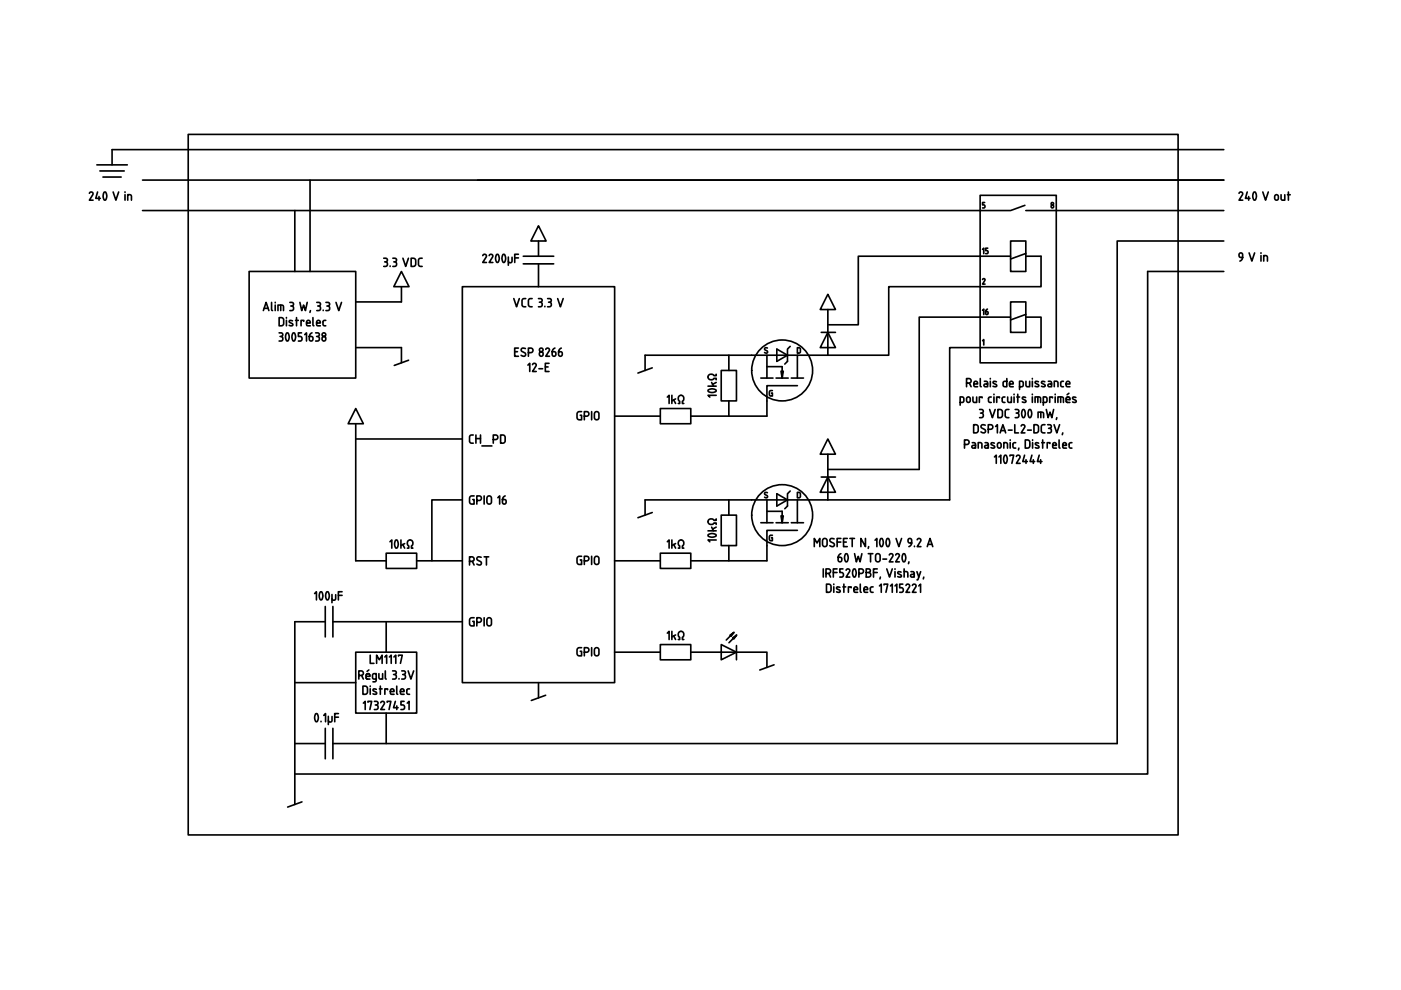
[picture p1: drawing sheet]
<svg xmlns="http://www.w3.org/2000/svg" width="297mm" height="210mm" viewBox="0 0 297 210" stroke-linecap="round" stroke-linejoin="round" font-family="sans-serif">
<g fill="none" stroke="#000" stroke-width=".35">
<path d="M20.5 35h6.5M21.2 36.2h5.1M21.8 37.5h3.9M30.2 38.2h229.3M39.9 28.5h209.9v148.5h-209.9zM65.7 38.2v19.4M259.5 31.7h-235.7v3.3M18.9 41a.4 .4 0 0 1 .6-.3 .4 .4 0 0 1 .2 .6l-.8 1.1h.8M20.7 40.7l-.4 1.4h1M21 41.7v.7M22.1 40.8l.2-.1a1.15 1.15 0 0 1-.1 1.7 1.26 1.26 0 0 1-.1-1.6zM24 40.7l.6 1.7 .6-1.7"/>
<path d="M26.5 40.7v.1M26.5 41.3v1.1M27.1 42.4v-1.1l.7 .1 .1 1M52.8 57.6h22.6v22.6h-22.6zM62.5 44.6v13M81.4 54.8h.4a.39 .39 0 0 1 .3 .3 .39 .39 0 0 1-.3 .4h-.2M81.8 55.5a.5 .5 0 0 1 .4 .5 .5 .5 0 0 1-.5 .5h-.3M82.7 56.4v.1M83.3 54.8h.4a.39 .39 0 0 1 .4 .3 .39 .39 0 0 1-.3 .4h-.3M83.7 55.5a.5 .5 0 0 1 .4 .5 .5 .5 0 0 1-.4 .5h-.4M85.1 57.6l1.6 3.2h-3.2zM85.4 54.8l.6 1.7 .6-1.7"/>
<path d="M87.2 54.8h.6l.3 .3v1l-.3 .4h-.6zM89.5 54.8h-.6l-.2 .4 .1 1 .2 .3h.5M102.4 54.2a.4 .4 0 0 1 .5-.3 .4 .4 0 0 1 .2 .6l-.7 1.2h.7M103.7 54.2a.4 .4 0 0 1 .5-.3 .4 .4 0 0 1 .3 .6l-.8 1.2h.8M105.3 54l.2-.1a1.15 1.15 0 0 1-.1 1.8 1.26 1.26 0 0 1-.1-1.7zM106.6 54l.2-.1a1.15 1.15 0 0 1 0 1.8 1.26 1.26 0 0 1-.2-1.7zM107.8 54.5v1.7M108.6 54.5v.8a.4 .4 0 0 1-.4 .4 .4 .4 0 0 1-.4-.3M109.1 54.7h.8M109.9 53.9h-.8v1.8M110.9 54.3h6.5M110.9 55.9h6.5"/>
<path d="M114.2 47.9l1.6 3.2h-3.2zM114.2 51.1v3.2M114.2 55.9v4.9M207.8 41.4h16.2v35.5h-16.2zM208.3 59.3a.26 .26 0 0 1 .4-.2 .26 .26 0 0 1 .1 .3l-.5 .8h.5M208.3 52.9l.3-.3v1.2M208.8 42.9h-.5v.5l.4 .1a.34 .34 0 0 1 .1 .3 .34 .34 0 0 1-.2 .3h-.3M209.4 52.6h-.4v.5l.4 .1a.34 .34 0 0 1 .1 .3 .34 .34 0 0 1-.3 .3h-.2M214.3 51.1h3.2v6.5h-3.2zM214.3 54.3h-32.3v14.6h-6.5M217.3 43.5l-3 1.1h-184.1M217.5 54.3h3.2v6.5h-32.3v14.5h-12.9"/>
<path d="M217.5 53.7l-3.2 1.2M217.5 44.6h42M222.9 43a.41 .41 0 0 0 .5 .6v.3a.27 .27 0 0 1-.3 .2 .27 .27 0 0 1-.2-.2 .46 .46 0 0 1 .4-.6 .26 .26 0 0 0 0-.3 .26 .26 0 0 0-.4 0zM259.5 57.6h-16.2v106.5h-180.8M259.5 51.1h-22.6v106.6h-166.3M262.7 41a.4 .4 0 0 1 .5-.3 .4 .4 0 0 1 .2 .6l-.7 1.1h.8M263.5 54.6h-.5a.48 .48 0 0 1-.3-.6 .48 .48 0 0 1 .6-.3l.2 .3v.7l-.2 .4-.4 .3M264.4 40.7l-.3 1.4h.9M264.7 41.7v.7M264.8 53.6l.6 1.8 .6-1.8M265.8 40.8l.2-.1a1.15 1.15 0 0 1 0 1.7 1.26 1.26 0 0 1-.2-1.6zM267.4 53.6v.1"/>
<path d="M267.4 54.2v1.2M267.7 40.7l.6 1.7 .6-1.7M267.9 55.4v-1.2l.8 .1v1.1M270.4 41.4a.39 .39 0 0 1 .4-.1 .39 .39 0 0 1 .2 .4v.4a.4 .4 0 0 1-.4 .3 .4 .4 0 0 1-.3-.3zM271.6 41.3v.9l.3 .2h.5v-1.1M273 41.3h.6M273.2 40.7v1.7M55.8 65.9l.6-1.8 .6 1.8M56 65.4h.8M57.6 64.1v1.5l.2 .3M58.4 64.1v.1M58.4 64.7v1.2"/>
<path d="M58.9 65.9v-1.2l1.1 .1 .1 1.1M59.2 70.6h.4a.39 .39 0 0 1 .4 .3 .39 .39 0 0 1-.4 .4h-.2M59.2 67.3l.6 .1 .3 .3v1l-.3 .4h-.6zM59.5 64.7v1.2M59.6 71.3a.5 .5 0 0 1 .4 .5 .5 .5 0 0 1-.4 .5h-.4M60.7 67.3v.1M60.7 67.9v1.2M60.7 70.7l.2-.1a1.15 1.15 0 0 1 0 1.7 1.26 1.26 0 0 1-.2-1.6zM61.5 64.1h.4a.39 .39 0 0 1 .3 .4 .39 .39 0 0 1-.3 .4h-.2M61.9 64.9a.5 .5 0 0 1 .4 .5 .5 .5 0 0 1-.5 .5h-.3M62 68a.36 .36 0 0 0-.4-.1 .36 .36 0 0 0-.2 .4l.7 .4a.36 .36 0 0 1-.2 .4 .36 .36 0 0 1-.5-.1h-.1M62.1 70.7l.2-.1a1.15 1.15 0 0 1 0 1.7 1.26 1.26 0 0 1-.2-1.6z"/>
<path d="M62.7 67.9h.6M62.9 67.3v1.8M63.6 64.1l.4 1.8 .4-1.2 .4 1.2 .3-1.8M63.9 70.6h-.6v.7h.4a.5 .5 0 0 1 .4 .5 .5 .5 0 0 1-.4 .5h-.4M64.4 68.1v-.2h-.6v1.2M64.6 71l.4-.4v1.7M65 68.5h.8a.42 .42 0 0 0-.2-.5 .42 .42 0 0 0-.5 0l-.1 .3v.6l.8 .2M65.8 65.9l-.1 .3M66.2 70.6l-.5 .4-.1 .9a.4 .4 0 0 0 .3 .4 .4 .4 0 0 0 .5-.3l-.2-.6-.6-.1M66.3 67.3v1.6l.2 .2M66.9 70.6h.4a.39 .39 0 0 1 .4 .3 .39 .39 0 0 1-.3 .4h-.3M67.1 68.5h.8a.42 .42 0 0 0-.1-.5 .42 .42 0 0 0-.5 0l-.2 .3 .1 .6 .7 .2"/>
<path d="M67.2 64.1h.4a.39 .39 0 0 1 .4 .4 .39 .39 0 0 1-.4 .4h-.2M67.4 71.3a.5 .5 0 0 1 .3 .5 .5 .5 0 0 1-.4 .5h-.4M67.6 64.9a.5 .5 0 0 1 .4 .5 .5 .5 0 0 1-.4 .5h-.4M68.4 70.7a.5 .5 0 0 0 0 .6 .5 .5 0 0 0 .5 .1l.2 .6a.4 .4 0 0 1-.4 .3 .4 .4 0 0 1-.4-.3 .56 .56 0 0 1 .6-.7 .39 .39 0 0 0 .1-.6 .39 .39 0 0 0-.6 0zM68.5 65.7v.2M69.1 67.9h-.4l-.2 .3v.7l.6 .2M69.1 64.1h.4a.39 .39 0 0 1 .4 .4 .39 .39 0 0 1-.3 .4h-.3M69.6 64.9a.5 .5 0 0 1 .3 .5 .5 .5 0 0 1-.4 .5h-.4M71.2 64.1l.6 1.8 .6-1.8M75.4 73.7h9.7v3.2M85.1 60.8v3.2h-9.7M86.6 76.4l-3 1.1"/>
<path d="M98 60.8h32.3v83.9h-32.3zM108.9 63.3l.6 1.7 .6-1.7M109.1 74.6h.6M109.9 73.8h-.8v1.7h.8M111.4 73.9a.47 .47 0 0 0-.7-.1 .47 .47 0 0 0 0 .7l.6 .3a.45 .45 0 0 1 0 .7 .45 .45 0 0 1-.7-.1l-.1-.1M111.5 63.3l-.6 .1-.2 .3v1.1l.3 .2h.5M111.9 77.4l.4-.4v1.8M112 74.8h.6a.49 .49 0 0 0 .4-.5 .49 .49 0 0 0-.5-.5h-.5v1.7M112.8 63.3l-.6 .1-.2 .3 .1 1.1 .3 .2h.4M112.9 77.3a.4 .4 0 0 1 .5-.2 .4 .4 0 0 1 .3 .5l-.8 1.2h.8M114.2 63.3h.4a.39 .39 0 0 1 .4 .4 .39 .39 0 0 1-.4 .4h-.2M114.3 78.2h.7"/>
<path d="M114.5 73.9a.5 .5 0 0 0 0 .6 .5 .5 0 0 0 .5 .2l.1 .5a.4 .4 0 0 1-.4 .3 .4 .4 0 0 1-.3-.3 .56 .56 0 0 1 .6-.7 .39 .39 0 0 0 0-.6 .39 .39 0 0 0-.5 0zM114.6 64.1a.5 .5 0 0 1 .4 .5 .5 .5 0 0 1-.5 .4h-.3M115.5 64.9v.1M115.6 77.8h.6M115.7 74.1a.4 .4 0 0 1 .5-.3 .4 .4 0 0 1 .3 .5l-.8 1.2h.8M116.1 63.3h.4a.39 .39 0 0 1 .4 .4 .39 .39 0 0 1-.3 .4h-.3M116.4 77h-.8v1.8h.8M116.5 64.1a.5 .5 0 0 1 .4 .5 .5 .5 0 0 1-.4 .4h-.4M117.7 73.8l-.5 .4-.1 1a.4 .4 0 0 0 .3 .3 .4 .4 0 0 0 .5-.3l-.2-.6h-.6M118.2 63.3l.6 1.7 .6-1.7M119 73.8l-.5 .4-.1 1a.4 .4 0 0 0 .4 .3 .4 .4 0 0 0 .4-.3l-.1-.6h-.7M138.3 78l-3 1.1"/>
<path d="M151.8 79.3v.3h-.4a.66 .66 0 0 0-1-.2 .66 .66 0 0 0 0 1 .66 .66 0 0 0 1-.2h.4v.3M152.9 78.5h3.2v6.5h-3.2zM154.5 75.3v3.2M162.6 75.3v4.9M162.6 77.7h3.2v2.5M162.7 73.8a.32 .32 0 0 0-.5-.1 .32 .32 0 0 0 0 .5l.4 .2a.32 .32 0 0 1 0 .5 .32 .32 0 0 1-.5-.2M164.7 74l2.3 1.3-2.3 1.3zM165.6 78.7h.5l-.3 1.5zM167.5 73.4l-.5 .6v2.6l-.6 .6M169.1 73.7h.4l.2 .2v.7l-.2 .3h-.4zM169.1 75.3v4.9M174.1 70.5h3"/>
<path d="M175.5 62.4l1.6 3.2h-3.2zM175.5 70.5l1.6 3.2h-3.2zM175.5 65.6v9.7M175.5 75.3h-38.7v3.2M208.3 72.2l.3-.2v1.2M208.3 65.8l.3-.3v1.2M209.4 65.5l-.4 .4v.6a.26 .26 0 0 0 .3 .2 .26 .26 0 0 0 .2-.2l-.1-.4-.4-.1M214.3 64h3.2v6.5h-3.2zM214.3 67.2h-19.4v32.3h-19.4M217.5 67.2h3.2v6.5h-19.4v32.3h-64.5v3.2M217.5 66.7l-3.2 1.1M75.4 86.6l1.6 3.2h-3.2z"/>
<path d="M75.4 89.8v29.1h6.5M75.4 93.1h22.6M100.3 92.2l-.5 .1-.3 .3 .1 1.1 .3 .2 .4 .1M100.9 92.2v1.8M100.9 93h1M101.9 92.2v1.8M102.2 94.5h2.1M104.6 93.2h.5a.49 .49 0 0 0 .5-.5 .49 .49 0 0 0-.5-.5h-.5v1.8M106.1 92.2h.6l.4 .4v.9l-.4 .4-.6 .1zM123.3 87.3h-.6l-.3 .3-.1 .9 .3 .4 .7 .1v-1h-.3M123.9 88.2h.5a.49 .49 0 0 0 .5-.5 .49 .49 0 0 0-.5-.4h-.5v1.7M125.4 87.3v1.7"/>
<path d="M126.1 87.4a.48 .48 0 0 1 .5-.1 .48 .48 0 0 1 .4 .4v.9a.49 .49 0 0 1-.5 .4 .49 .49 0 0 1-.5-.5zM130.3 88.2h9.7M140 86.6h6.5v3.2h-6.5zM141.5 84.2l.4-.4v1.7M142.5 83.8v1.7M142.8 84.8l.4 .7M143.2 84.6l-.7 .4M143.8 85.5h.3v-.4a.66 .66 0 0 1-.2-1 .66 .66 0 0 1 1 0 .66 .66 0 0 1-.2 1v.4h.3M150.1 81.9h1.7M150.2 82.7a1.27 1.27 0 0 1 1.6 .1 1.15 1.15 0 0 1-1.7 0zM150.9 81.1l.4 .8M151.8 83.8h-1.7l.4 .4"/>
<path d="M151.8 81.1l-.7 .4M154.5 85v3.2M161.3 80.2h2.6M163.8 82.8h-.5l-.2 .2v.7l.2 .2 .5 .1v-.7h-.2M164.5 80.2h2.6M167.8 80.2h2.6M169.1 81.8h-6.5v6.4h-16.1M175.5 93.1l1.6 3.2h-3.2zM175.5 96.3v9.7M203.6 85.3h.5l.2-.2 .1-.6-.3-.3h-.5v1.7M204.5 94.2h.5a.49 .49 0 0 0 .5-.5 .49 .49 0 0 0-.5-.4h-.5v1.7M204.9 81.2h.6a.49 .49 0 0 0 .4-.5 .49 .49 0 0 0-.5-.4h-.5v1.7"/>
<path d="M205 84.3a.39 .39 0 0 1 .5-.1 .39 .39 0 0 1 .2 .3v.5a.4 .4 0 0 1-.4 .3 .4 .4 0 0 1-.4-.3zM205.5 81.2l.4 .8M206.1 93.9h.5l.2 .3v.8h-.5a.3 .3 0 0 1-.3-.3 .3 .3 0 0 1 .3-.3h.5M206.3 84.2v.9l.2 .2h.6v-1.1M206.4 90l.6 .1 .4 .3v1l-.4 .4h-.6zM206.5 81.4h.8a.42 .42 0 0 0-.2-.5 .42 .42 0 0 0-.5 0l-.1 .3v.7l.8 .1M207.4 95v-1.2l.7 .2 .1 1M207.7 86.8h.4a.39 .39 0 0 1 .4 .4 .39 .39 0 0 1-.3 .4h-.3M207.8 80.3v1.5l.2 .2M208.1 87.6a.5 .5 0 0 1 .4 .5 .5 .5 0 0 1-.4 .5h-.4M208.2 84.4v-.2h-.6v1.1M208.7 80.8l.5 .1 .2 .3v.8h-.6a.3 .3 0 0 1-.2-.3 .3 .3 0 0 1 .3-.3h.5"/>
<path d="M208.9 93.9h.4l.2 .3v.8h-.5a.3 .3 0 0 1-.2-.3 .3 .3 0 0 1 .2-.3h.5M208.9 90.1a.47 .47 0 0 0-.7 0 .47 .47 0 0 0 0 .7l.6 .3a.45 .45 0 0 1 0 .6 .45 .45 0 0 1-.7 0l-.1-.1M209.5 91h.6a.49 .49 0 0 0 .4-.5 .49 .49 0 0 0-.5-.5h-.5v1.8M209.8 86.8l.6 1.8 .6-1.8M210 80.2v.2M210 80.8v1.2M210.2 84.2h-.4l-.2 .3v.7l.6 .1M210.7 83.6v.1M210.7 84.2v1.1M210.8 94a.36 .36 0 0 0-.4-.2 .36 .36 0 0 0-.2 .4l.7 .4a.36 .36 0 0 1-.2 .5 .36 .36 0 0 1-.5-.1l-.1-.1M210.8 96.9l.4-.4v1.7M211.1 90.4l.4-.4v1.8"/>
<path d="M211.3 80.9a.36 .36 0 0 0-.5-.1 .36 .36 0 0 0-.2 .4l.7 .4a.36 .36 0 0 1-.2 .4 .36 .36 0 0 1-.5-.1h-.1M211.6 86.8h.6l.3 .4v.9l-.3 .4-.6 .1zM211.6 94a.39 .39 0 0 1 .4-.1 .39 .39 0 0 1 .3 .3v.5a.4 .4 0 0 1-.5 .3 .4 .4 0 0 1-.3-.4zM211.8 96.9l.4-.4v1.7M211.9 84.4v-.2h-.6v1.1M212.1 91.8l.5-1.8 .6 1.8M212.2 91.3h.9M212.8 95v-1.2l.8 .2v1M213 96.6l.2-.1a1.15 1.15 0 0 1 0 1.7 1.26 1.26 0 0 1-.2-1.6zM213.1 84.2h-.4l-.2 .3v.7l.6 .1M213.5 80.3v1.7h-.6l-.2-.3v-.7l.8-.2M213.6 84.2l.1 .9 .2 .2h.5v-1.1"/>
<path d="M213.8 91.2h.8M213.9 86.8l-.6 .1-.2 .3 .1 1.1 .2 .2 .5 .1M214 81.4h.8a.42 .42 0 0 0-.1-.5 .42 .42 0 0 0-.5 0l-.2 .3 .1 .7 .7 .1M214.1 96.7v-.2h.8l-.4 1.7M214.2 93.3v.1M214.2 93.8v1.2M215 83.6v.1M215 84.2v1.1M215.2 90v1.8h.7M215.2 86.8h.5a.39 .39 0 0 1 .3 .4 .39 .39 0 0 1-.3 .4h-.3M215.3 93.9h-.3l-.2 .3v.7l.5 .1M215.5 96.8a.4 .4 0 0 1 .5-.3 .4 .4 0 0 1 .2 .5l-.7 1.2h.8"/>
<path d="M215.6 84.2h.6M215.7 87.6a.5 .5 0 0 1 .3 .5 .5 .5 0 0 1-.4 .5h-.4M215.8 83.6v1.7M216 95l-.1 .4M216.2 82l.7-.1 .1-.7-.3-.3-.5-.1v1.8M216.5 90.3a.4 .4 0 0 1 .5-.2 .4 .4 0 0 1 .3 .5l-.8 1.2h.8M216.8 86.9l.2-.1a1.15 1.15 0 0 1 0 1.8 1.26 1.26 0 0 1-.2-1.7zM217.2 96.5l-.4 1.4h1M217.4 93.3h.6l.3 .3v1l-.3 .4h-.6zM217.5 84.3a.36 .36 0 0 0-.5-.2 .36 .36 0 0 0-.2 .4l.7 .5a.36 .36 0 0 1-.2 .4 .36 .36 0 0 1-.5-.1l-.1-.1M217.5 80.8v1l.3 .2h.5v-1.2M217.5 97.5v.7"/>
<path d="M217.9 91.2h.7M218.2 86.9l.2-.1a1.15 1.15 0 0 1-.1 1.8 1.26 1.26 0 0 1-.1-1.7zM218.8 96.5l-.4 1.4h1M218.9 80.2v.2M218.9 80.8v1.2M218.9 83.6v.1M218.9 84.2v1.1M218.9 93.3v.1M218.9 93.8v1.2M219.1 97.5v.7M219.2 90l.6 .1 .4 .3v1l-.4 .4h-.6zM219.5 85.3v-1.1l1 .1 .1 1"/>
<path d="M220 84.2v1.1M220.1 88.6v-1.2l1.1 .1 .1 1.1M220.2 80.9a.36 .36 0 0 0-.5-.1 .36 .36 0 0 0-.2 .4l.7 .4a.36 .36 0 0 1-.2 .4 .36 .36 0 0 1-.4-.1h-.1M220.2 94a.36 .36 0 0 0-.4-.2 .36 .36 0 0 0-.3 .4l.8 .4a.36 .36 0 0 1-.2 .5 .36 .36 0 0 1-.5-.1l-.1-.1M220.3 96.5l-.4 1.4h1M220.6 97.5v.7M220.7 87.4v1.2M220.9 93.9h.6M221.1 93.3v1.7M221.2 85.3h.6l.1-.2 .1-.6-.2-.3h-.6v1.7M221.5 80.9a.36 .36 0 0 0-.4-.1 .36 .36 0 0 0-.2 .4l.7 .4a.36 .36 0 0 1-.2 .4 .36 .36 0 0 1-.5-.1h-.1M221.6 90l-.6 .1-.2 .4v1l.3 .3h.5"/>
<path d="M221.8 86.8l.4 1.8 .4-1.2 .4 1.2 .4-1.8M222.1 90h.4a.39 .39 0 0 1 .4 .4 .39 .39 0 0 1-.3 .4h-.3M222.3 80.8l.5 .1 .2 .3v.8h-.6a.3 .3 0 0 1-.2-.3 .3 .3 0 0 1 .3-.3h.5M222.6 90.8a.5 .5 0 0 1 .3 .5 .5 .5 0 0 1-.4 .5h-.4M222.6 94v-.1h-.6v1.1M223.1 84.4v-.2h-.5v1.1M223.2 94.4h.8a.42 .42 0 0 0-.2-.5 .42 .42 0 0 0-.5 0l-.1 .3v.7l.8 .1M223.5 90l.6 1.8 .6-1.8M223.5 82v-1.2l.8 .2v1M223.7 83.6v.1M223.7 84.2v1.1M224.1 88.6l-.1 .3"/>
<path d="M224.3 85.3v-1.1l1.1 .1 .1 1M224.5 93.3v1.5l.2 .2M224.9 84.2v1.1M225.3 94.4h.8a.42 .42 0 0 0-.1-.5 .42 .42 0 0 0-.5 0l-.2 .3 .1 .7 .7 .1M225.3 91.8l-.1 .4M225.5 80.8l-.4 .1-.2 .2v.8l.6 .1M226 81.4h.8a.42 .42 0 0 0-.1-.5 .42 .42 0 0 0-.5 0l-.2 .3 .1 .7 .7 .1M226 84.7h.8v-.2a.4 .4 0 0 0-.4-.3 .4 .4 0 0 0-.4 .4l.1 .6 .7 .1M226.6 83.4l-.4 .3M227.3 93.9h-.4l-.2 .3v.7l.6 .1M228.1 84.3a.36 .36 0 0 0-.4-.2 .36 .36 0 0 0-.3 .4l.7 .5a.36 .36 0 0 1-.2 .4 .36 .36 0 0 1-.4-.1l-.1-.1M81.9 117.3h6.4v3.2h-6.4z"/>
<path d="M82.7 114.9l.4-.4v1.7M83.9 114.6l.2-.1a1.15 1.15 0 0 1-.1 1.7 1.26 1.26 0 0 1-.1-1.6zM85 114.5v1.7M85.4 115.5l.4 .7M85.8 115.3l-.8 .4M86.4 116.2h.3v-.5a.66 .66 0 0 1-.3-1 .66 .66 0 0 1 1.1 0 .66 .66 0 0 1-.3 1v.5h.3M88.3 118.9h9.7M98 106h-6.4v12.9M99.5 119h.6a.49 .49 0 0 0 .4-.5 .49 .49 0 0 0-.5-.4h-.5v1.7M100.1 119l.4 .8M100.5 105.1l-.6 .1-.3 .3-.1 .9 .3 .4 .7 .1v-1h-.3M101.1 106.1h.5a.49 .49 0 0 0 .5-.5 .49 .49 0 0 0-.5-.5h-.5v1.8"/>
<path d="M102 118.2a.47 .47 0 0 0-.7-.1 .47 .47 0 0 0 0 .7l.6 .3a.45 .45 0 0 1 0 .7 .45 .45 0 0 1-.7-.1l-.1-.1M102.6 105.1v1.8M102.6 118.1h1M103.1 118.1v1.7M103.4 105.3a.48 .48 0 0 1 .5-.1 .48 .48 0 0 1 .3 .4v.9a.49 .49 0 0 1-.5 .4 .49 .49 0 0 1-.5-.5zM105.6 105.5l.3-.4v1.8M107.1 105.1l-.5 .4-.1 1a.4 .4 0 0 0 .4 .4 .4 .4 0 0 0 .4-.4l-.1-.5-.7-.1M123.3 117.9l-.6 .1-.3 .3-.1 .9 .3 .4 .7 .1v-1h-.3M123.9 118.9h.5a.49 .49 0 0 0 .5-.5 .49 .49 0 0 0-.5-.5h-.5v1.8M125.4 117.9v1.8M126.1 118.1a.48 .48 0 0 1 .5-.1 .48 .48 0 0 1 .4 .4v.9a.49 .49 0 0 1-.5 .4 .49 .49 0 0 1-.5-.5zM130.3 118.9h9.7"/>
<path d="M138.3 108.7l-3 1.1M140 117.3h6.5v3.2h-6.5zM141.5 114.9l.4-.4v1.7M142.5 114.5v1.7M142.8 115.5l.4 .7M143.2 115.3l-.7 .4M143.8 116.2h.3v-.5a.66 .66 0 0 1-.2-1 .66 .66 0 0 1 1 0 .66 .66 0 0 1-.2 1v.5h.3M150.1 112.5h1.7M150.2 113.3a1.27 1.27 0 0 1 1.6 .2 1.15 1.15 0 0 1-1.7 0zM150.9 111.8l.4 .7M151.8 114.5h-1.7l.4 .4M151.8 110v.3h-.4a.66 .66 0 0 0-1-.2 .66 .66 0 0 0 0 1 .66 .66 0 0 0 1-.2h.4v.3"/>
<path d="M151.8 111.8l-.7 .4M152.9 109.2h3.2v6.5h-3.2zM154.5 106v3.2M154.5 115.7v3.2M161.3 110.8h2.6M162.6 106v4.8M162.6 108.4h3.2v2.4M162.7 104.5a.32 .32 0 0 0-.5-.1 .32 .32 0 0 0 0 .5l.4 .2a.32 .32 0 0 1 0 .5 .32 .32 0 0 1-.5-.2M163.8 113.5h-.5l-.2 .2v.6l.2 .3h.5v-.6h-.2M164.5 110.8h2.6M164.7 104.7l2.3 1.3-2.3 1.3zM165.6 109.4h.5l-.3 1.4z"/>
<path d="M167.5 104.1l-.5 .6v2.6l-.6 .6M167.8 110.8h2.6M169.1 104.4h.4l.2 .2v.7l-.2 .2-.4 .1zM169.1 112.4h-6.5v6.5h-16.1M169.1 106v4.8M172.6 115.9v-1.7l.6 .9 .6-.9v1.7M174.1 101.1h3M174.6 114.2a.49 .49 0 0 1 .8 .4v.9a.49 .49 0 0 1-.6 .4 .49 .49 0 0 1-.4-.5v-.8zM175.5 101.1l1.6 3.3h-3.2zM176.8 114.3a.47 .47 0 0 0-.6-.1 .47 .47 0 0 0-.1 .7l.6 .3a.45 .45 0 0 1 .1 .7 .45 .45 0 0 1-.7-.1l-.2-.1M177.5 114.9h.8M178.3 114.2h-.8v1.7"/>
<path d="M178.3 117.4l-.5 .4-.1 .9a.4 .4 0 0 0 .4 .4 .4 .4 0 0 0 .4-.3l-.1-.6h-.7M178.8 114.9h.6M179.3 117.5l.2-.1a1.15 1.15 0 0 1-.1 1.7 1.26 1.26 0 0 1-.1-1.6zM179.6 114.2h-.8v1.7h.8M180.2 114.2h1M180.7 114.2v1.7M181.2 117.4l.4 1.7 .4-1.1 .4 1.1 .3-1.7M183.5 114.2v1.7l-1-1.7v1.7M184.1 117.4h1M184.2 115.9l-.1 .4M184.6 117.4v1.7M185.5 114.5l.4-.3v1.7"/>
<path d="M185.8 117.6a.48 .48 0 0 1 .5-.2 .48 .48 0 0 1 .3 .4v1a.49 .49 0 0 1-.5 .3 .49 .49 0 0 1-.5-.4zM186.7 114.2h.2a1.15 1.15 0 0 1 0 1.7 1.26 1.26 0 0 1-.2-1.7zM187.2 118.5h.8M188.1 114.2h.2a1.15 1.15 0 0 1-.1 1.7 1.26 1.26 0 0 1-.1-1.7zM188.5 117.7a.4 .4 0 0 1 .6-.3 .4 .4 0 0 1 .2 .5l-.8 1.2h.8M189.9 117.7a.4 .4 0 0 1 .5-.3 .4 .4 0 0 1 .2 .5l-.7 1.2h.8M190 114.2l.6 1.7 .6-1.7M191.5 117.5l.2-.1a1.15 1.15 0 0 1-.1 1.7 1.26 1.26 0 0 1-.1-1.6zM192.7 119.1l-.1 .4M193.3 115.1h-.5a.48 .48 0 0 1-.3-.6 .48 .48 0 0 1 .6-.3l.2 .3v.7l-.2 .4-.4 .3M193.9 115.8v.1M194.5 114.4a.4 .4 0 0 1 .5-.2 .4 .4 0 0 1 .2 .5l-.7 1.2h.8"/>
<path d="M196.6 115.9l.6-1.7 .6 1.7M196.8 115.4h.8M66.7 125.8l.4-.3v1.7M67.9 125.5h.2a1.15 1.15 0 0 1 0 1.7 1.26 1.26 0 0 1-.2-1.7zM69 128.6v6.4M69 131.8h-6.5v38.8M69.2 125.5h.2a1.15 1.15 0 0 1 0 1.7 1.26 1.26 0 0 1-.2-1.7zM70.4 126v1.8M70.6 128.6v6.4M70.6 131.8h27.4M71.2 126.1v.8a.4 .4 0 0 1-.4 .4 .4 .4 0 0 1-.4-.4M71.7 126.2h.8"/>
<path d="M72.5 125.5h-.8v1.7M75.4 138.3h12.9v12.9h-12.9zM78.5 138.9v1.7h.8M81.6 139.3l.4-.4v1.7M81.9 131.8v6.5M82.6 139.3l.3-.4v1.7M83.5 139.3l.4-.4v1.7M84.5 139.1v-.2h.8l-.4 1.7M100.5 131h-.6l-.3 .3-.1 .9 .3 .4 .7 .1v-1h-.3M101.1 131.9h.5a.49 .49 0 0 0 .5-.5 .49 .49 0 0 0-.5-.4h-.5v1.7M102.6 131v1.7M103.4 131.1a.49 .49 0 0 1 .8 .3v.9a.49 .49 0 0 1-.5 .4 .49 .49 0 0 1-.5-.5v-.7z"/>
<path d="M123.3 137.3h-.6l-.3 .3-.1 1 .3 .4 .7 .1v-1h-.3M123.9 138.3h.5a.49 .49 0 0 0 .5-.5 .49 .49 0 0 0-.5-.5h-.5v1.8M125.4 137.3v1.8M126.1 137.5a.48 .48 0 0 1 .5-.2 .48 .48 0 0 1 .4 .4v1a.49 .49 0 0 1-.5 .4 .49 .49 0 0 1-.5-.5zM130.3 138.3h9.7M140 136.7h6.5v3.2h-6.5zM141.5 134.2l.4-.3v1.7M142.5 133.9v1.7M142.8 134.8l.4 .8M143.2 134.6l-.7 .4M143.8 135.6h.3v-.5a.66 .66 0 0 1-.2-1 .66 .66 0 0 1 1 0 .66 .66 0 0 1-.2 1v.5h.3M146.5 138.3h16.1v3.2"/>
<path d="M152.9 136.7l3.2 1.6-3.2 1.6zM154.8 134.7l.8-.6-.6 .8zM155.3 135.3l.9-.6-.6 .8zM155.6 134.1l-1.6 1.6M156.1 136.9v3M156.2 134.7l-1.6 1.6M174.5 120.6v1.8M175.1 121.6h.6a.49 .49 0 0 0 .4-.5 .49 .49 0 0 0-.5-.5h-.5v1.8M175.2 123.8l.6 .1 .4 .3v1l-.4 .4h-.6zM175.7 121.6l.4 .8M176.7 121.4h.8M176.8 123.8v.2"/>
<path d="M176.8 124.4v1.2M177.5 120.6h-.8v1.8M178.1 124.5a.36 .36 0 0 0-.5-.1 .36 .36 0 0 0-.2 .4l.7 .4a.36 .36 0 0 1-.2 .4 .36 .36 0 0 1-.4-.1h-.1M178.7 124.4h.6M178.7 120.6h-.6v.8h.4a.5 .5 0 0 1 .3 .5 .5 .5 0 0 1-.3 .5h-.4M178.9 123.8v1.8M179.4 120.9a.4 .4 0 0 1 .5-.3 .4 .4 0 0 1 .2 .6l-.7 1.2h.8M180.5 124.6v-.2h-.6v1.2M180.9 120.7l.3-.1a1.15 1.15 0 0 1-.1 1.8 1.26 1.26 0 0 1-.2-1.7zM181 125h.8a.42 .42 0 0 0-.1-.5 .42 .42 0 0 0-.5 0l-.2 .3 .1 .6 .7 .2M182.1 121.6h.5a.49 .49 0 0 0 .5-.5 .49 .49 0 0 0-.5-.5h-.5v1.8M182.4 123.8v1.6l.2 .2"/>
<path d="M183.2 125h.8a.42 .42 0 0 0-.2-.5 .42 .42 0 0 0-.5 0l-.1 .3v.6l.8 .2M183.7 121.4h.5a.38 .38 0 0 0 .3-.4 .38 .38 0 0 0-.3-.4h-.5v1.8h.5a.49 .49 0 0 0 .4-.5 .49 .49 0 0 0-.4-.5M185.1 124.4l-.3 .1-.3 .2 .1 .7 .5 .2M185.2 121.4h.8M186 120.6h-.8v1.8M186.5 124.2l.3-.4v1.8M186.7 122.4l-.1 .3M187.4 124v-.2h.8l-.4 1.8M188 120.6l.6 1.8 .6-1.8M188.8 124.2l.4-.4v1.8M189.8 120.6v.1M189.8 121.2v1.2"/>
<path d="M189.8 124.2l.3-.4v1.8M191 121.3a.36 .36 0 0 0-.4-.2 .36 .36 0 0 0-.2 .5l.7 .4a.36 .36 0 0 1-.2 .4 .36 .36 0 0 1-.5-.1h-.1M191.4 123.8h-.7v.8h.5a.5 .5 0 0 1 .3 .5 .5 .5 0 0 1-.3 .5h-.5M191.7 121.2l.7 .1 .1 1.1M191.7 120.6v1.8M192.1 124.1a.4 .4 0 0 1 .5-.2 .4 .4 0 0 1 .2 .5l-.7 1.2h.8M193.1 121.2h.5l.2 .3v.9h-.5a.3 .3 0 0 1-.3-.4 .3 .3 0 0 1 .3-.2h.5M193.4 124.1a.4 .4 0 0 1 .6-.2 .4 .4 0 0 1 .2 .5l-.8 1.2h.8M194.4 121.2l.4 1.2M194.8 124.2l.4-.4v1.8M195.2 121.2l-.6 1.7h-.2M195.9 122.4l-.1 .3"/>
<path d="M62.5 157.7h6.5M62.5 144.7h12.9M66.9 151.4l.2-.1a1.15 1.15 0 0 1 0 1.7 1.26 1.26 0 0 1-.2-1.6zM68.1 152.9v.1M68.6 151.7l.4-.4v1.7M69 154.4v6.5M69.6 151.9v1.7M70.4 151.9v.8a.4 .4 0 0 1-.4 .4 .4 .4 0 0 1-.4-.4M70.6 154.4v6.5M71 152.1h.8M71.8 151.3h-.8v1.7M76.1 143.2h.5a.49 .49 0 0 0 .4-.5 .49 .49 0 0 0-.4-.5h-.5v1.8"/>
<path d="M76.7 143.2l.3 .8M76.9 145.5h.7l.3 .3v1l-.3 .4h-.7zM77 149.1l.4-.4v1.7M77.6 143.4h.8v-.2a.4 .4 0 0 0-.4-.4 .4 .4 0 0 0-.4 .4l.1 .7 .7 .1M78 148.9v-.2h.8l-.4 1.7M78.2 142l-.4 .3M78.5 145.5v.1M78.5 146v1.2M79.4 148.7h.4a.39 .39 0 0 1 .4 .4 .39 .39 0 0 1-.4 .4h-.2M79.8 144h-.6l-.2-.2v-.6l.2-.4h.6v1.4l-.2 .3-.5 .1M79.8 146.2a.36 .36 0 0 0-.5-.2 .36 .36 0 0 0-.2 .4l.7 .4a.36 .36 0 0 1-.2 .5 .36 .36 0 0 1-.4-.2h-.1M79.8 149.5a.5 .5 0 0 1 .4 .5 .5 .5 0 0 1-.4 .4h-.4"/>
<path d="M79.8 140.6v-1.7l.6 1 .6-1v1.7M80.3 142.8l.1 1 .2 .2h.5v-1.2M80.4 146.1h.6M80.6 145.5v1.7M80.7 149a.4 .4 0 0 1 .5-.3 .4 .4 0 0 1 .3 .5l-.8 1.2h.8M81.7 142.2v1.6l.2 .2M81.9 151.2v6.5M82.1 148.9v-.2h.8l-.4 1.7M82.2 146.2v-.1h-.6v1.1M82.8 146.6h.7a.42 .42 0 0 0-.1-.5 .42 .42 0 0 0-.5 0l-.1 .3v.7l.7 .1M83.2 142.2h.4a.39 .39 0 0 1 .4 .4 .39 .39 0 0 1-.3 .4h-.3M83.7 143a.5 .5 0 0 1 .3 .5 .5 .5 0 0 1-.4 .5h-.4"/>
<path d="M83.8 148.7l-.4 1.4h1M84.1 145.5v1.5l.2 .2M84.1 149.7v.7M84.6 143.9v.1M84.9 146.6h.8a.42 .42 0 0 0-.2-.5 .42 .42 0 0 0-.5 0l-.1 .3v.7l.8 .1M85.2 142.2h.4a.39 .39 0 0 1 .4 .4 .39 .39 0 0 1-.4 .4h-.2M85.6 143a.5 .5 0 0 1 .4 .5 .5 .5 0 0 1-.4 .5h-.4M85.7 148.7h-.7v.8h.4a.5 .5 0 0 1 .4 .5 .5 .5 0 0 1-.4 .4h-.4M86.3 149.1l.4-.4v1.7M86.5 142.2l.6 1.8 .6-1.8M86.8 146.1h-.3l-.3 .3 .1 .7 .5 .1M114.2 144.7v3.3"/>
<path d="M115.7 147.4l-3 1.1M164.1 141l-3 1.1M64 170l-3 1.1"/>
<circle cx="165.8" cy="78.5" r="6.5"/>
<circle cx="165.8" cy="109.2" r="6.5"/>
</g>
<path d="M154.8 134.7l.8-.6-.6 .8zM155.3 135.2l.9-.5-.6 .8z" fill="#000"/>
</svg>
